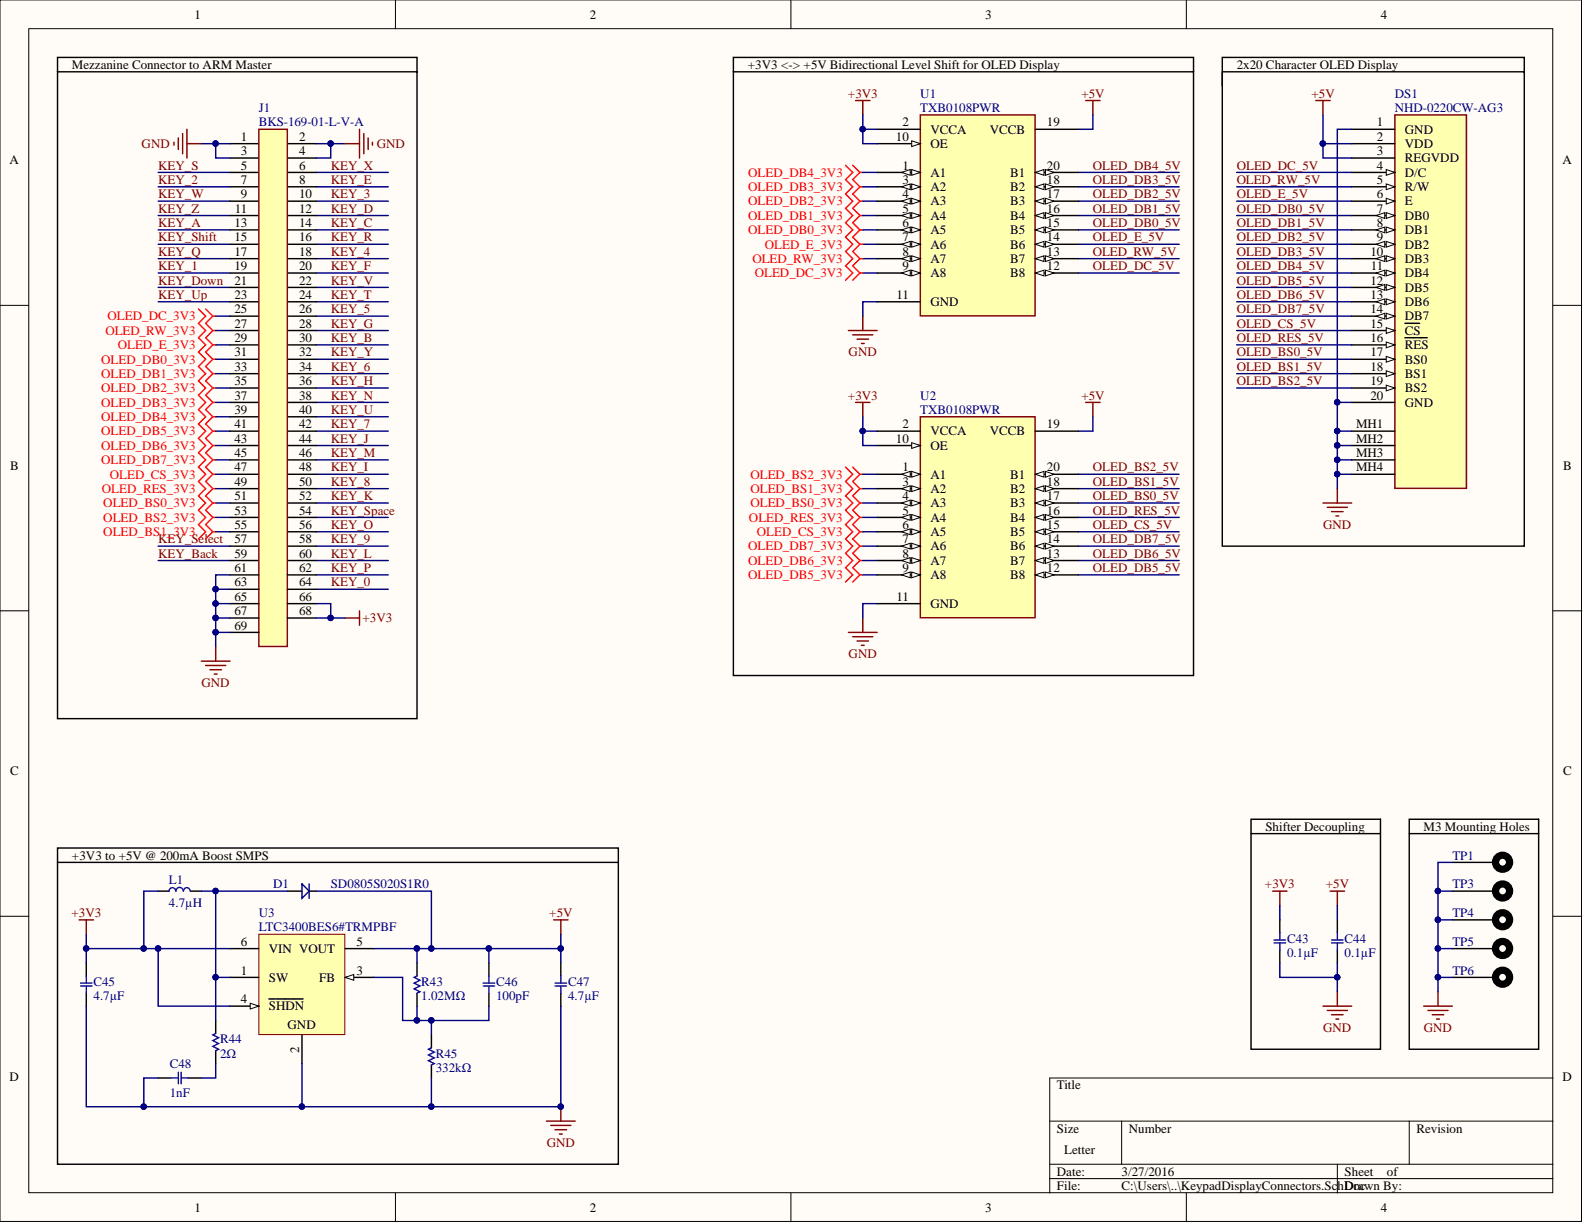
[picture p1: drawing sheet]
<svg xmlns="http://www.w3.org/2000/svg" width="279mm" height="216mm" viewBox="0 0 279 216" stroke-linecap="round" stroke-linejoin="round" font-family="sans-serif">
<defs><g id="words">
<g font-size="2.3">
<text x="34.3" y="3.3">1</text>
<text x="104" y="3.3">2</text>
<text x="173.8" y="3.3">3</text>
<text x="243.5" y="3.3">4</text>
<text x="12.7" y="12.2">Mezzanine Connector to ARM Master</text>
<text x="131.9" y="12.2">+3V3 &lt;-&gt; +5V Bidirectional Level Shift for OLED Display</text>
<text x="218.1" y="12.2">2x20 Character OLED Display</text>
<text x="159.2" y="22.3">2</text>
<text x="164.1" y="23.6">VCCA</text>
<text x="174.6" y="23.6">VCCB</text>
<text x="184.7" y="22.3">19</text>
<text x="242.9" y="22.3">1</text>
<text x="247.8" y="23.6">GND</text>
<text x="1.7" y="29">A</text>
<text x="42.5" y="24.8">1</text>
<text x="42.5" y="27.4">3</text>
<text x="42.5" y="29.9">5</text>
<text x="52.8" y="24.8">2</text>
<text x="52.8" y="27.4">4</text>
<text x="52.8" y="29.9">6</text>
<text x="158" y="24.8">10</text>
<text x="159.2" y="29.9">1</text>
<text x="164.1" y="26.1">OE</text>
<text x="184.7" y="29.9">20</text>
<text x="242.9" y="24.8">2</text>
<text x="242.9" y="27.4">3</text>
<text x="242.9" y="29.9">4</text>
<text x="247.8" y="26.1">VDD</text>
<text x="247.8" y="28.6">REGVDD</text>
<text x="275.6" y="29">A</text>
<text x="42.5" y="32.4">7</text>
<text x="42.5" y="35">9</text>
<text x="52.8" y="32.4">8</text>
<text x="52.8" y="35">10</text>
<text x="159.2" y="32.4">3</text>
<text x="159.2" y="35">4</text>
<text x="164.1" y="31.2">A1</text>
<text x="164.1" y="33.7">A2</text>
<text x="178.2" y="33.7">B2</text>
<text x="178.2" y="31.2">B1</text>
<text x="184.7" y="35">17</text>
<text x="184.7" y="32.4">18</text>
<text x="242.9" y="32.4">5</text>
<text x="242.9" y="35">6</text>
<text x="247.8" y="31.2">D/C</text>
<text x="247.8" y="33.7">R/W</text>
<text x="41.3" y="40">13</text>
<text x="41.4" y="37.5">11</text>
<text x="52.8" y="37.5">12</text>
<text x="52.8" y="40">14</text>
<text x="159.2" y="37.5">5</text>
<text x="159.2" y="40">6</text>
<text x="164.1" y="36.2">A3</text>
<text x="164.1" y="38.8">A4</text>
<text x="164.1" y="41.3">A5</text>
<text x="178.2" y="41.3">B5</text>
<text x="178.2" y="38.8">B4</text>
<text x="178.2" y="36.2">B3</text>
<text x="184.7" y="40">15</text>
<text x="184.7" y="37.5">16</text>
<text x="242.9" y="37.5">7</text>
<text x="242.9" y="40">8</text>
<text x="247.8" y="36.2">E</text>
<text x="247.8" y="38.8">DB0</text>
<text x="247.8" y="41.3">DB1</text>
<text x="41.3" y="42.6">15</text>
<text x="41.3" y="45.1">17</text>
<text x="41.3" y="47.7">19</text>
<text x="52.8" y="42.6">16</text>
<text x="52.8" y="45.1">18</text>
<text x="52.8" y="47.7">20</text>
<text x="159.2" y="42.6">7</text>
<text x="159.2" y="45.1">8</text>
<text x="159.2" y="47.7">9</text>
<text x="164.1" y="43.9">A6</text>
<text x="164.1" y="46.4">A7</text>
<text x="178.2" y="46.4">B7</text>
<text x="178.2" y="43.9">B6</text>
<text x="184.7" y="47.7">12</text>
<text x="184.7" y="45.1">13</text>
<text x="184.7" y="42.6">14</text>
<text x="241.7" y="45.1">10</text>
<text x="241.8" y="47.7">11</text>
<text x="242.9" y="42.6">9</text>
<text x="247.8" y="43.9">DB2</text>
<text x="247.8" y="46.4">DB3</text>
<text x="41.3" y="50.2">21</text>
<text x="41.3" y="52.7">23</text>
<text x="52.8" y="50.2">22</text>
<text x="52.8" y="52.7">24</text>
<text x="158.1" y="52.7">11</text>
<text x="164.1" y="48.9">A8</text>
<text x="164.1" y="54">GND</text>
<text x="178.2" y="48.9">B8</text>
<text x="241.7" y="50.2">12</text>
<text x="241.7" y="52.7">13</text>
<text x="247.8" y="48.9">DB4</text>
<text x="247.8" y="51.5">DB5</text>
<text x="247.8" y="54">DB6</text>
<text x="41.3" y="55.3">25</text>
<text x="41.3" y="57.8">27</text>
<text x="52.8" y="55.3">26</text>
<text x="52.8" y="57.8">28</text>
<text x="241.7" y="55.3">14</text>
<text x="241.7" y="57.8">15</text>
<text x="247.8" y="56.5">DB7</text>
<text x="247.8" y="59.1">CS</text>
<text x="41.3" y="60.3">29</text>
<text x="41.3" y="62.9">31</text>
<text x="41.3" y="65.4">33</text>
<text x="52.8" y="60.3">30</text>
<text x="52.8" y="62.9">32</text>
<text x="52.8" y="65.4">34</text>
<text x="241.7" y="60.3">16</text>
<text x="241.7" y="62.9">17</text>
<text x="241.7" y="65.4">18</text>
<text x="247.8" y="61.6">RES</text>
<text x="247.8" y="64.1">BS0</text>
<text x="41.3" y="67.9">35</text>
<text x="41.3" y="70.5">37</text>
<text x="52.8" y="67.9">36</text>
<text x="52.8" y="70.5">38</text>
<text x="241.7" y="67.9">19</text>
<text x="241.7" y="70.5">20</text>
<text x="247.8" y="66.7">BS1</text>
<text x="247.8" y="69.2">BS2</text>
<text x="247.8" y="71.7">GND</text>
<text x="41.3" y="73">39</text>
<text x="41.3" y="75.5">41</text>
<text x="52.8" y="73">40</text>
<text x="52.8" y="75.5">42</text>
<text x="159.2" y="75.5">2</text>
<text x="164.1" y="76.8">VCCA</text>
<text x="174.6" y="76.8">VCCB</text>
<text x="184.7" y="75.5">19</text>
<text x="239.2" y="75.5">MH1</text>
<text x="1.8" y="82.9">B</text>
<text x="41.3" y="78.1">43</text>
<text x="41.3" y="80.6">45</text>
<text x="41.3" y="83.2">47</text>
<text x="52.8" y="78.1">44</text>
<text x="52.8" y="80.6">46</text>
<text x="52.8" y="83.2">48</text>
<text x="158" y="78.1">10</text>
<text x="159.2" y="83.2">1</text>
<text x="164.1" y="79.3">OE</text>
<text x="184.7" y="83.2">20</text>
<text x="239.2" y="78.1">MH2</text>
<text x="239.2" y="80.6">MH3</text>
<text x="239.2" y="83.2">MH4</text>
<text x="275.7" y="82.9">B</text>
<text x="41.3" y="85.7">49</text>
<text x="41.3" y="88.2">51</text>
<text x="52.8" y="85.7">50</text>
<text x="52.8" y="88.2">52</text>
<text x="159.2" y="85.7">3</text>
<text x="159.2" y="88.2">4</text>
<text x="164.1" y="84.4">A1</text>
<text x="164.1" y="87">A2</text>
<text x="164.1" y="89.5">A3</text>
<text x="178.2" y="89.5">B3</text>
<text x="178.2" y="87">B2</text>
<text x="178.2" y="84.4">B1</text>
<text x="184.7" y="88.2">17</text>
<text x="184.7" y="85.7">18</text>
<text x="41.3" y="90.8">53</text>
<text x="41.3" y="93.3">55</text>
<text x="41.3" y="95.8">57</text>
<text x="52.8" y="90.8">54</text>
<text x="52.8" y="93.3">56</text>
<text x="52.8" y="95.8">58</text>
<text x="159.2" y="90.8">5</text>
<text x="159.2" y="93.3">6</text>
<text x="159.2" y="95.8">7</text>
<text x="164.1" y="92">A4</text>
<text x="164.1" y="94.6">A5</text>
<text x="178.2" y="94.6">B5</text>
<text x="178.2" y="92">B4</text>
<text x="184.7" y="95.8">14</text>
<text x="184.7" y="93.3">15</text>
<text x="184.7" y="90.8">16</text>
<text x="41.3" y="98.4">59</text>
<text x="41.3" y="100.9">61</text>
<text x="52.8" y="98.4">60</text>
<text x="52.8" y="100.9">62</text>
<text x="159.2" y="98.4">8</text>
<text x="159.2" y="100.9">9</text>
<text x="164.1" y="97.1">A6</text>
<text x="164.1" y="99.6">A7</text>
<text x="178.2" y="99.6">B7</text>
<text x="178.2" y="97.1">B6</text>
<text x="184.7" y="100.9">12</text>
<text x="184.7" y="98.4">13</text>
<text x="41.3" y="103.4">63</text>
<text x="41.3" y="106">65</text>
<text x="52.8" y="103.4">64</text>
<text x="52.8" y="106">66</text>
<text x="158.1" y="106">11</text>
<text x="164.1" y="102.2">A8</text>
<text x="164.1" y="107.2">GND</text>
<text x="178.2" y="102.2">B8</text>
<text x="41.3" y="111">69</text>
<text x="41.3" y="108.5">67</text>
<text x="52.8" y="108.5">68</text>
<text x="1.8" y="136.7">C</text>
<text x="275.7" y="136.7">C</text>
<text x="223.2" y="146.5">Shifter Decoupling</text>
<text x="251.1" y="146.5">M3 Mounting Holes</text>
<text x="12.7" y="151.6">+3V3 to +5V @ 200mA Boost SMPS</text>
<text x="42.5" y="166.8">6</text>
<text x="62.9" y="166.8">5</text>
<text x="42.5" y="171.9">1</text>
<text x="47.4" y="173.2">SW</text>
<text x="47.4" y="168.1">VIN VOUT</text>
<text x="56.3" y="173.2">FB</text>
<text x="62.9" y="171.9">3</text>
<text x="42.5" y="177">4</text>
<text x="47.4" y="178.2">SHDN</text>
<text x="50.7" y="181.5">GND</text>
<text x="52.8" y="185.7" transform="rotate(-90 52.8 185.7)">2</text>
<text x="1.7" y="190.6">D</text>
<text x="275.6" y="190.6">D</text>
<text x="186.4" y="192.2">Title</text>
<text x="186.4" y="199.8">Size</text>
<text x="187.7" y="203.6">Letter</text>
<text x="199.1" y="199.8">Number</text>
<text x="249.8" y="199.8">Revision</text>
<text x="186.4" y="207.4">Date:</text>
<text x="186.4" y="209.9">File:</text>
<text x="197.8" y="207.4">3/27/2016</text>
<text x="197.8" y="209.9">C:\Users\..\KeypadDisplayConnectors.SchDoc</text>
<text x="237.2" y="207.4">Sheet</text>
<text x="238.8" y="209.9">rawn By:</text>
<text x="244.6" y="207.4">of</text>
<text x="34.3" y="213.7">1</text>
<text x="104" y="213.7">2</text>
<text x="173.8" y="213.7">3</text>
<text x="243.5" y="213.7">4</text>
</g>
<g font-size="2.3" fill="#800000">
<text x="149.6" y="17.2">+3V3</text>
<text x="190.7" y="17.2">+5V</text>
<text x="231.3" y="17.2">+5V</text>
<text x="25" y="26.1">GND</text>
<text x="27.9" y="29.9">KEY_S</text>
<text x="58.3" y="29.9">KEY_X</text>
<text x="66.5" y="26.1">GND</text>
<text x="192.8" y="29.9">OLED_DB4_5V</text>
<text x="218.1" y="29.9">OLED_DC_5V</text>
<text x="27.9" y="35">KEY_W</text>
<text x="27.9" y="32.4">KEY_2</text>
<text x="58.3" y="32.4">KEY_E</text>
<text x="58.3" y="35">KEY_3</text>
<text x="192.8" y="35">OLED_DB2_5V</text>
<text x="192.8" y="32.4">OLED_DB3_5V</text>
<text x="218.1" y="32.4">OLED_RW_5V</text>
<text x="218.1" y="35">OLED_E_5V</text>
<text x="27.9" y="40">KEY_A</text>
<text x="27.9" y="37.5">KEY_Z</text>
<text x="58.3" y="37.5">KEY_D</text>
<text x="58.3" y="40">KEY_C</text>
<text x="192.8" y="40">OLED_DB0_5V</text>
<text x="192.8" y="37.5">OLED_DB1_5V</text>
<text x="218.1" y="37.5">OLED_DB0_5V</text>
<text x="218.1" y="40">OLED_DB1_5V</text>
<text x="27.9" y="45.1">KEY_Q</text>
<text x="27.9" y="47.7">KEY_1</text>
<text x="27.9" y="42.6">KEY_Shift</text>
<text x="58.3" y="42.6">KEY_R</text>
<text x="58.3" y="47.7">KEY_F</text>
<text x="58.3" y="45.1">KEY_4</text>
<text x="192.8" y="47.7">OLED_DC_5V</text>
<text x="192.8" y="45.1">OLED_RW_5V</text>
<text x="192.8" y="42.6">OLED_E_5V</text>
<text x="218.1" y="42.6">OLED_DB2_5V</text>
<text x="218.1" y="45.1">OLED_DB3_5V</text>
<text x="218.1" y="47.7">OLED_DB4_5V</text>
<text x="27.9" y="52.7">KEY_Up</text>
<text x="27.9" y="50.2">KEY_Down</text>
<text x="58.3" y="52.7">KEY_T</text>
<text x="58.3" y="50.2">KEY_V</text>
<text x="218.1" y="50.2">OLED_DB5_5V</text>
<text x="218.1" y="52.7">OLED_DB6_5V</text>
<text x="58.3" y="57.8">KEY_G</text>
<text x="58.3" y="55.3">KEY_5</text>
<text x="218.1" y="55.3">OLED_DB7_5V</text>
<text x="218.1" y="57.8">OLED_CS_5V</text>
<text x="58.3" y="62.9">KEY_Y</text>
<text x="58.3" y="60.3">KEY_B</text>
<text x="58.3" y="65.4">KEY_6</text>
<text x="149.7" y="62.9">GND</text>
<text x="218.1" y="60.3">OLED_RES_5V</text>
<text x="218.1" y="62.9">OLED_BS0_5V</text>
<text x="218.1" y="65.4">OLED_BS1_5V</text>
<text x="58.3" y="67.9">KEY_H</text>
<text x="58.3" y="70.5">KEY_N</text>
<text x="149.6" y="70.5">+3V3</text>
<text x="190.7" y="70.5">+5V</text>
<text x="218.1" y="67.9">OLED_BS2_5V</text>
<text x="58.3" y="73">KEY_U</text>
<text x="58.3" y="75.5">KEY_7</text>
<text x="58.3" y="83.2">KEY_I</text>
<text x="58.3" y="78.1">KEY_J</text>
<text x="58.3" y="80.6">KEY_M</text>
<text x="192.8" y="83.2">OLED_BS2_5V</text>
<text x="58.3" y="88.2">KEY_K</text>
<text x="58.3" y="85.7">KEY_8</text>
<text x="192.8" y="88.2">OLED_BS0_5V</text>
<text x="192.8" y="85.7">OLED_BS1_5V</text>
<text x="27.9" y="95.8">KEY_Select</text>
<text x="58.3" y="93.3">KEY_O</text>
<text x="58.3" y="95.8">KEY_9</text>
<text x="58.3" y="90.8">KEY_Space</text>
<text x="192.8" y="95.8">OLED_DB7_5V</text>
<text x="192.8" y="93.3">OLED_CS_5V</text>
<text x="192.8" y="90.8">OLED_RES_5V</text>
<text x="233.4" y="93.3">GND</text>
<text x="27.9" y="98.4">KEY_Back</text>
<text x="58.3" y="100.9">KEY_P</text>
<text x="58.3" y="98.4">KEY_L</text>
<text x="192.8" y="100.9">OLED_DB5_5V</text>
<text x="192.8" y="98.4">OLED_DB6_5V</text>
<text x="58.3" y="103.4">KEY_0</text>
<text x="63.9" y="109.8">+3V3</text>
<text x="149.7" y="116.1">GND</text>
<text x="35.6" y="121.2">GND</text>
<text x="12.6" y="161.7">+3V3</text>
<text x="96.9" y="161.7">+5V</text>
<text x="223.1" y="156.7">+3V3</text>
<text x="233.9" y="156.7">+5V</text>
<text x="233.4" y="182">GND</text>
<text x="251.2" y="182">GND</text>
<text x="96.4" y="202.3">GND</text>
</g>
<g font-size="2.3" fill="#000080">
<text x="162.3" y="17.2">U1</text>
<text x="246" y="17.2">DS1</text>
<text x="45.7" y="19.8">J1</text>
<text x="45.7" y="22.3">BKS-169-01-L-V-A</text>
<text x="162.3" y="19.8">TXB0108PWR</text>
<text x="246" y="19.8">NHD-0220CW-AG3</text>
<text x="162.3" y="70.5">U2</text>
<text x="162.3" y="73">TXB0108PWR</text>
<text x="29.8" y="155.9">L1</text>
<text x="256.2" y="151.6">TP1</text>
<text x="29.8" y="160">4.7µH</text>
<text x="45.7" y="161.7">U3</text>
<text x="48.2" y="156.7">D1</text>
<text x="58.3" y="156.7">SD0805S020S1R0</text>
<text x="256.2" y="156.7">TP3</text>
<text x="256.2" y="161.7">TP4</text>
<text x="45.7" y="164.3">LTC3400BES6#TRMPBF</text>
<text x="227" y="166.3">C43</text>
<text x="237.2" y="166.3">C44</text>
<text x="256.2" y="166.8">TP5</text>
<text x="16.5" y="173.9">C45</text>
<text x="74.3" y="173.9">R43</text>
<text x="87.5" y="173.9">C46</text>
<text x="100.2" y="173.9">C47</text>
<text x="227" y="168.8">0.1µF</text>
<text x="237.2" y="168.8">0.1µF</text>
<text x="256.2" y="171.9">TP6</text>
<text x="16.5" y="176.5">4.7µF</text>
<text x="74.3" y="176.5">1.02MΩ</text>
<text x="87.5" y="176.5">100pF</text>
<text x="100.2" y="176.5">4.7µF</text>
<text x="38.8" y="184.1">R44</text>
<text x="29.9" y="188.4">C48</text>
<text x="38.8" y="186.6">2Ω</text>
<text x="76.9" y="189.1">332kΩ</text>
<text x="76.9" y="186.6">R45</text>
<text x="29.9" y="193.4">1nF</text>
</g>
<g font-size="2.3" fill="#f00">
<text x="132" y="33.7">OLED_DB3_3V3</text>
<text x="132" y="31.2">OLED_DB4_3V3</text>
<text x="132" y="41.3">OLED_DB0_3V3</text>
<text x="132" y="38.8">OLED_DB1_3V3</text>
<text x="132" y="36.2">OLED_DB2_3V3</text>
<text x="132.7" y="46.4">OLED_RW_3V3</text>
<text x="134.9" y="43.9">OLED_E_3V3</text>
<text x="133.1" y="48.9">OLED_DC_3V3</text>
<text x="18.6" y="59.1">OLED_RW_3V3</text>
<text x="19" y="56.5">OLED_DC_3V3</text>
<text x="17.8" y="64.1">OLED_DB0_3V3</text>
<text x="20.8" y="61.6">OLED_E_3V3</text>
<text x="17.8" y="66.7">OLED_DB1_3V3</text>
<text x="17.8" y="69.2">OLED_DB2_3V3</text>
<text x="17.8" y="71.7">OLED_DB3_3V3</text>
<text x="17.8" y="74.3">OLED_DB4_3V3</text>
<text x="17.8" y="76.8">OLED_DB5_3V3</text>
<text x="17.8" y="79.3">OLED_DB6_3V3</text>
<text x="17.8" y="81.9">OLED_DB7_3V3</text>
<text x="18" y="87">OLED_RES_3V3</text>
<text x="18.2" y="89.5">OLED_BS0_3V3</text>
<text x="19.4" y="84.4">OLED_CS_3V3</text>
<text x="132.4" y="89.5">OLED_BS0_3V3</text>
<text x="132.4" y="87">OLED_BS1_3V3</text>
<text x="132.4" y="84.4">OLED_BS2_3V3</text>
<text x="18.2" y="94.6">OLED_BS1_3V3</text>
<text x="18.2" y="92">OLED_BS2_3V3</text>
<text x="132.1" y="92">OLED_RES_3V3</text>
<text x="133.5" y="94.6">OLED_CS_3V3</text>
<text x="132" y="99.6">OLED_DB6_3V3</text>
<text x="132" y="97.1">OLED_DB7_3V3</text>
<text x="132" y="102.2">OLED_DB5_3V3</text>
</g>
</g></defs>
<g fill="#fffcf8" stroke="#000" stroke-width=".18">
<path d="M0 0h279v215.5h-279z"/>
<path d="M5.1 5.1h268.8v205.3h-268.8z"/>
</g>
<g fill="none" stroke="#000" stroke-width=".18">
<path d="M69.8 0v5.1M139.5 0v5.1M209.3 0v5.1M0 53.9h5.1M273.9 53.9h5.1M0 107.7h5.1M273.9 107.7h5.1M0 161.6h5.1M273.9 161.6h5.1M185.2 197.8h88.7M197.8 197.8v7.6M248.6 197.8v7.6"/>
<path d="M273.9 190.1h-88.7v20.3M69.8 210.4v5.1M139.5 210.4v5.1M185.2 205.4h88.7M185.2 207.9h88.7M209.3 210.4v5.1M235.9 205.4v5"/>
</g>
<path d="M246 20.3h12.7v65.8h-12.7z" fill="#ffffb0" stroke="#800000" stroke-width=".25"/>
<path d="M238.4 22.8h7.6M238.4 25.3h7.6M238.4 27.9h7.6M238.4 30.4h7.6" fill="none" stroke="#000" stroke-width=".25"/>
<path d="M244.5 29.9l1.5 .5-1.5 .5z" fill="#fffcf8"/>
<path d="M244.5 29.9l1.5 .5-1.5 .5z" fill="none" stroke="#000" stroke-width=".18"/>
<path d="M238.4 32.9h7.6" fill="none" stroke="#000" stroke-width=".25"/>
<path d="M244.5 32.4l1.5 .5-1.5 .6z" fill="#fffcf8"/>
<path d="M244.5 32.4l1.5 .5-1.5 .6z" fill="none" stroke="#000" stroke-width=".18"/>
<path d="M238.4 35.5h7.6" fill="none" stroke="#000" stroke-width=".25"/>
<path d="M244.5 35l1.5 .5-1.5 .5z" fill="#fffcf8"/>
<path d="M244.5 35l1.5 .5-1.5 .5z" fill="none" stroke="#000" stroke-width=".18"/>
<path d="M238.4 38h7.6" fill="none" stroke="#000" stroke-width=".25"/>
<path d="M244.5 37.5l1.5 .5-1.5 .5z" fill="#fffcf8"/>
<path d="M244.5 37.5l1.5 .5-1.5 .5z" fill="none" stroke="#000" stroke-width=".18"/>
<path d="M242.7 38l1.6-.5v1z" fill="#fffcf8"/>
<path d="M242.7 38l1.6-.5v1z" fill="none" stroke="#000" stroke-width=".18"/>
<path d="M238.4 40.6h7.6" fill="none" stroke="#000" stroke-width=".25"/>
<path d="M244.5 40l1.5 .6-1.5 .5z" fill="#fffcf8"/>
<path d="M244.5 40l1.5 .6-1.5 .5z" fill="none" stroke="#000" stroke-width=".18"/>
<path d="M242.7 40.6l1.6-.6v1.1z" fill="#fffcf8"/>
<path d="M242.7 40.6l1.6-.6v1.1z" fill="none" stroke="#000" stroke-width=".18"/>
<path d="M238.4 43.1h7.6" fill="none" stroke="#000" stroke-width=".25"/>
<path d="M244.5 42.6l1.5 .5-1.5 .5z" fill="#fffcf8"/>
<path d="M244.5 42.6l1.5 .5-1.5 .5z" fill="none" stroke="#000" stroke-width=".18"/>
<path d="M242.7 43.1l1.6-.5v1z" fill="#fffcf8"/>
<path d="M242.7 43.1l1.6-.5v1z" fill="none" stroke="#000" stroke-width=".18"/>
<path d="M238.4 45.6h7.6" fill="none" stroke="#000" stroke-width=".25"/>
<path d="M244.5 45.1l1.5 .5-1.5 .5z" fill="#fffcf8"/>
<path d="M244.5 45.1l1.5 .5-1.5 .5z" fill="none" stroke="#000" stroke-width=".18"/>
<path d="M242.7 45.6l1.6-.5v1z" fill="#fffcf8"/>
<path d="M242.7 45.6l1.6-.5v1z" fill="none" stroke="#000" stroke-width=".18"/>
<path d="M238.4 48.2h7.6" fill="none" stroke="#000" stroke-width=".25"/>
<path d="M244.5 47.7l1.5 .5-1.5 .5z" fill="#fffcf8"/>
<path d="M244.5 47.7l1.5 .5-1.5 .5z" fill="none" stroke="#000" stroke-width=".18"/>
<path d="M242.7 48.2l1.6-.5v1z" fill="#fffcf8"/>
<path d="M242.7 48.2l1.6-.5v1z" fill="none" stroke="#000" stroke-width=".18"/>
<path d="M238.4 50.7h7.6" fill="none" stroke="#000" stroke-width=".25"/>
<path d="M244.5 50.2l1.5 .5-1.5 .5z" fill="#fffcf8"/>
<path d="M244.5 50.2l1.5 .5-1.5 .5z" fill="none" stroke="#000" stroke-width=".18"/>
<path d="M242.7 50.7l1.6-.5v1z" fill="#fffcf8"/>
<path d="M242.7 50.7l1.6-.5v1z" fill="none" stroke="#000" stroke-width=".18"/>
<path d="M238.4 53.2h7.6" fill="none" stroke="#000" stroke-width=".25"/>
<path d="M244.5 52.7l1.5 .5-1.5 .5z" fill="#fffcf8"/>
<path d="M244.5 52.7l1.5 .5-1.5 .5z" fill="none" stroke="#000" stroke-width=".18"/>
<path d="M242.7 53.2l1.6-.5v1z" fill="#fffcf8"/>
<path d="M242.7 53.2l1.6-.5v1z" fill="none" stroke="#000" stroke-width=".18"/>
<path d="M238.4 55.8h7.6" fill="none" stroke="#000" stroke-width=".25"/>
<path d="M244.5 55.3l1.5 .5-1.5 .5z" fill="#fffcf8"/>
<path d="M244.5 55.3l1.5 .5-1.5 .5z" fill="none" stroke="#000" stroke-width=".18"/>
<path d="M242.7 55.8l1.6-.5v1z" fill="#fffcf8"/>
<path d="M242.7 55.8l1.6-.5v1z" fill="none" stroke="#000" stroke-width=".18"/>
<path d="M238.4 58.3h7.6" fill="none" stroke="#000" stroke-width=".25"/>
<path d="M244.5 57.8l1.5 .5-1.5 .5z" fill="#fffcf8"/>
<path d="M244.5 57.8l1.5 .5-1.5 .5z" fill="none" stroke="#000" stroke-width=".18"/>
<path d="M247.8 57h1.4M249.3 57h1.1M238.4 60.8h7.6" fill="none" stroke="#000" stroke-width=".25"/>
<path d="M244.5 60.3l1.5 .5-1.5 .5z" fill="#fffcf8"/>
<path d="M244.5 60.3l1.5 .5-1.5 .5z" fill="none" stroke="#000" stroke-width=".18"/>
<path d="M247.8 59.6h3.9M238.4 63.4h7.6" fill="none" stroke="#000" stroke-width=".25"/>
<path d="M244.5 62.9l1.5 .5-1.5 .5z" fill="#fffcf8"/>
<path d="M244.5 62.9l1.5 .5-1.5 .5z" fill="none" stroke="#000" stroke-width=".18"/>
<path d="M238.4 65.9h7.6" fill="none" stroke="#000" stroke-width=".25"/>
<path d="M244.5 65.4l1.5 .5-1.5 .5z" fill="#fffcf8"/>
<path d="M244.5 65.4l1.5 .5-1.5 .5z" fill="none" stroke="#000" stroke-width=".18"/>
<path d="M238.4 68.4h7.6" fill="none" stroke="#000" stroke-width=".25"/>
<path d="M244.5 67.9l1.5 .5-1.5 .6z" fill="#fffcf8"/>
<path d="M244.5 67.9l1.5 .5-1.5 .6z" fill="none" stroke="#000" stroke-width=".18"/>
<path d="M238.4 71h7.6M238.4 76.1h7.6M238.4 78.6h7.6M238.4 81.1h7.6M238.4 83.7h7.6M225.7 162.3v2.2M225.7 167.6v2.3M235.9 162.3v2.2M235.9 167.6v2.3" fill="none" stroke="#000" stroke-width=".25"/>
<g fill="none" stroke="#800000" stroke-width=".25">
<path d="M150.9 17.7h2.6M152.2 17.7v2.6M191.5 17.7h2.5M192.8 17.7v2.6M232.1 17.7h2.5M233.4 17.7v2.6M149.7 58.3h5M150.4 59.1h3.6M151.2 59.8h2M152.2 55.8v2.5M150.9 71h2.6M151.9 60.6h.5"/>
<path d="M152.2 71v2.5M191.5 71h2.5M192.8 71v2.5M233.4 88.7h5M234.1 89.5h3.6M234.9 90.2h2M235.6 91h.5M235.9 86.2v2.5M60.9 109h2.5M63.4 107.7v2.6M149.7 111.5h5M150.4 112.3h3.6"/>
<path d="M151.2 113.1h2M151.9 113.8h.5M152.2 109v2.5M224.5 157.2h2.5M225.7 157.2v2.5M234.6 157.2h2.6M235.9 157.2v2.5M233.4 177.5h5M234.1 178.2h3.6M234.9 179h2M235.6 179.8h.5M235.9 174.9v2.6"/>
</g>
<g fill="none" stroke="#000080" stroke-width=".25">
<path d="M27.9 30.4h12.7M27.9 32.9h12.7M27.9 35.5h12.7M27.9 38h12.7M55.8 30.4h12.7M55.8 32.9h12.7M55.8 35.5h12.7M55.8 38h12.7M152.2 30.4h2.5M152.2 32.9h2.5M152.2 35.5h2.5M152.2 38h2.5"/>
<path d="M190.2 30.4h17.8M190.2 32.9h17.8M190.2 35.5h17.8M190.2 38h17.8M192.8 20.3v2.5h-2.6M218.1 30.4h20.3M218.1 32.9h20.3M218.1 35.5h20.3M218.1 38h20.3M233.4 20.3v7.6h5M233.4 25.3h5M238.4 22.8h-2.5v48.2"/>
<path d="M27.9 40.6h12.7M27.9 43.1h12.7M27.9 45.6h12.7M27.9 48.2h12.7M27.9 50.7h12.7M27.9 53.2h12.7M55.8 40.6h12.7M55.8 43.1h12.7M55.8 45.6h12.7M55.8 48.2h12.7M55.8 50.7h12.7M55.8 53.2h12.7"/>
<path d="M55.8 55.8h12.7M55.8 58.3h12.7M152.2 40.6h2.5M152.2 43.1h2.5M152.2 45.6h2.5M152.2 48.2h2.5M154.7 53.2h-2.5v2.6M190.2 40.6h17.8M190.2 43.1h17.8M190.2 45.6h17.8M190.2 48.2h17.8M218.1 40.6h20.3"/>
<path d="M218.1 43.1h20.3M218.1 45.6h20.3M218.1 48.2h20.3M218.1 50.7h20.3M218.1 53.2h20.3M218.1 55.8h20.3M218.1 58.3h20.3M55.8 78.6h12.7M55.8 60.8h12.7M55.8 63.4h12.7M55.8 65.9h12.7M55.8 68.4h12.7"/>
<path d="M55.8 71h12.7M55.8 73.5h12.7M55.8 76.1h12.7M152.2 73.5v2.6h2.5M192.8 73.5v2.6h-2.6M218.1 60.8h20.3M218.1 63.4h20.3M218.1 65.9h20.3M218.1 68.4h20.3M235.9 78.6h2.5M238.4 76.1h-2.5v10.1M238.4 71h-2.5v5.1"/>
<path d="M27.9 96.3h12.7M27.9 98.9h12.7M55.8 81.1h12.7M55.8 83.7h12.7M55.8 86.2h12.7M55.8 88.7h12.7M55.8 91.3h12.7M55.8 93.8h12.7M55.8 96.3h12.7M55.8 98.9h12.7M152.2 83.7h2.5M152.2 86.2h2.5"/>
<path d="M152.2 88.7h2.5M152.2 91.3h2.5M152.2 93.8h2.5M152.2 96.3h2.5M152.2 98.9h2.5M190.2 83.7h17.8M190.2 86.2h17.8M190.2 88.7h17.8M190.2 91.3h17.8M190.2 93.8h17.8M190.2 96.3h17.8M190.2 98.9h17.8"/>
<path d="M235.9 81.1h2.5M235.9 83.7h2.5M55.8 101.4h12.7M55.8 103.9h12.7M152.2 101.4h2.5M154.7 106.5h-2.5v2.5M190.2 101.4h17.8"/>
</g>
<g fill="#000080" stroke="#000080" stroke-width=".18">
<circle cx="235.9" cy="78.6" r=".48"/>
<circle cx="235.9" cy="81.1" r=".48"/>
<circle cx="235.9" cy="83.6" r=".48"/>
<circle cx="235.9" cy="76" r=".48"/>
<circle cx="235.9" cy="71" r=".48"/>
<circle cx="233.3" cy="25.3" r=".48"/>
<circle cx="152.2" cy="76" r=".48"/>
</g>
<g fill="none" stroke="#f00" stroke-width=".25">
<path d="M149.1 29.1l1.3 1.3-1.3 1.3 1.3 1.2-1.3 1.3 1.3 1.3-1.3 1.3 1.3 1.2-1.3 1.3 1.3 1.3-1.3 1.2 1.3 1.3-1.3 1.3 1.3 1.2-1.3 1.3 1.3 1.3-1.3 1.2M150.4 29.1l1.3 1.3M151.7 38l-1.3 1.3 1.3 1.3M151.7 35.5l-1.3 1.3 1.3 1.2M151.7 38h.5M151.7 32.9l-1.3 1.3 1.3 1.3M151.7 35.5h.5M151.7 30.4l-1.3 1.3 1.3 1.2M151.7 32.9h.5M151.7 30.4h.5M151.7 40.6l-1.3 1.2 1.3 1.3M151.7 40.6h.5"/>
<path d="M151.7 48.2l-1.3 1.2M151.7 45.6l-1.3 1.3 1.3 1.3M151.7 48.2h.5M151.7 43.1l-1.3 1.3 1.3 1.2M151.7 45.6h.5M151.7 43.1h.5M149.1 82.4l1.3 1.3-1.3 1.2 1.3 1.3-1.3 1.3 1.3 1.2-1.3 1.3 1.3 1.3-1.3 1.2 1.3 1.3-1.3 1.3 1.3 1.2-1.3 1.3 1.3 1.3-1.3 1.2 1.3 1.3-1.3 1.3M150.4 82.4l1.3 1.3M151.7 98.9l-1.3 1.2 1.3 1.3M151.7 96.3l-1.3 1.3 1.3 1.3M151.7 98.9h.5M151.7 93.8l-1.3 1.3 1.3 1.2"/>
<path d="M151.7 96.3h.5M151.7 91.3l-1.3 1.2 1.3 1.3M151.7 93.8h.5M151.7 88.7l-1.3 1.3 1.3 1.3M151.7 91.3h.5M151.7 86.2l-1.3 1.3 1.3 1.2M151.7 88.7h.5M151.7 83.7l-1.3 1.2 1.3 1.3M151.7 86.2h.5M151.7 83.7h.5M151.7 101.4l-1.3 1.3M151.7 101.4h.5"/>
</g>
<path d="M224.7 165.8h2.1M224.7 166.3h2.1M225.7 164.5v1.3M225.7 166.3v1.3M234.9 165.8h2M234.9 166.3h2M235.9 164.5v1.3M235.9 166.3v1.3" fill="none" stroke="#00f" stroke-width=".25"/>
<path d="M162.3 20.3h20.3v35.4h-20.3z" fill="#ffffb0" stroke="#800000" stroke-width=".25"/>
<path d="M154.7 30.4h7.6" fill="none" stroke="#000" stroke-width=".25"/>
<path d="M160.8 29.9l1.5 .5-1.5 .5z" fill="#fffcf8"/>
<path d="M160.8 29.9l1.5 .5-1.5 .5z" fill="none" stroke="#000" stroke-width=".18"/>
<path d="M159 30.4l1.6-.5v1z" fill="#fffcf8"/>
<path d="M159 30.4l1.6-.5v1z" fill="none" stroke="#000" stroke-width=".18"/>
<path d="M154.7 22.8h7.6M154.7 32.9h7.6" fill="none" stroke="#000" stroke-width=".25"/>
<path d="M160.8 32.4l1.5 .5-1.5 .6z" fill="#fffcf8"/>
<path d="M160.8 32.4l1.5 .5-1.5 .6z" fill="none" stroke="#000" stroke-width=".18"/>
<path d="M159 32.9l1.6-.5v1.1z" fill="#fffcf8"/>
<path d="M159 32.9l1.6-.5v1.1z" fill="none" stroke="#000" stroke-width=".18"/>
<path d="M154.7 35.5h7.6" fill="none" stroke="#000" stroke-width=".25"/>
<path d="M160.8 35l1.5 .5-1.5 .5z" fill="#fffcf8"/>
<path d="M160.8 35l1.5 .5-1.5 .5z" fill="none" stroke="#000" stroke-width=".18"/>
<path d="M159 35.5l1.6-.5v1z" fill="#fffcf8"/>
<path d="M159 35.5l1.6-.5v1z" fill="none" stroke="#000" stroke-width=".18"/>
<path d="M154.7 38h7.6" fill="none" stroke="#000" stroke-width=".25"/>
<path d="M160.8 37.5l1.5 .5-1.5 .5z" fill="#fffcf8"/>
<path d="M160.8 37.5l1.5 .5-1.5 .5z" fill="none" stroke="#000" stroke-width=".18"/>
<path d="M159 38l1.6-.5v1z" fill="#fffcf8"/>
<path d="M159 38l1.6-.5v1z" fill="none" stroke="#000" stroke-width=".18"/>
<path d="M154.7 40.6h7.6" fill="none" stroke="#000" stroke-width=".25"/>
<path d="M160.8 40l1.5 .6-1.5 .5z" fill="#fffcf8"/>
<path d="M160.8 40l1.5 .6-1.5 .5z" fill="none" stroke="#000" stroke-width=".18"/>
<path d="M159 40.6l1.6-.6v1.1z" fill="#fffcf8"/>
<path d="M159 40.6l1.6-.6v1.1z" fill="none" stroke="#000" stroke-width=".18"/>
<path d="M154.7 43.1h7.6" fill="none" stroke="#000" stroke-width=".25"/>
<path d="M160.8 42.6l1.5 .5-1.5 .5z" fill="#fffcf8"/>
<path d="M160.8 42.6l1.5 .5-1.5 .5z" fill="none" stroke="#000" stroke-width=".18"/>
<path d="M159 43.1l1.6-.5v1z" fill="#fffcf8"/>
<path d="M159 43.1l1.6-.5v1z" fill="none" stroke="#000" stroke-width=".18"/>
<path d="M154.7 45.6h7.6" fill="none" stroke="#000" stroke-width=".25"/>
<path d="M160.8 45.1l1.5 .5-1.5 .5z" fill="#fffcf8"/>
<path d="M160.8 45.1l1.5 .5-1.5 .5z" fill="none" stroke="#000" stroke-width=".18"/>
<path d="M159 45.6l1.6-.5v1z" fill="#fffcf8"/>
<path d="M159 45.6l1.6-.5v1z" fill="none" stroke="#000" stroke-width=".18"/>
<path d="M154.7 48.2h7.6" fill="none" stroke="#000" stroke-width=".25"/>
<path d="M160.8 47.7l1.5 .5-1.5 .5z" fill="#fffcf8"/>
<path d="M160.8 47.7l1.5 .5-1.5 .5z" fill="none" stroke="#000" stroke-width=".18"/>
<path d="M159 48.2l1.6-.5v1z" fill="#fffcf8"/>
<path d="M159 48.2l1.6-.5v1z" fill="none" stroke="#000" stroke-width=".18"/>
<path d="M154.7 25.3h7.6" fill="none" stroke="#000" stroke-width=".25"/>
<path d="M160.8 24.8l1.5 .5-1.5 .5z" fill="#fffcf8"/>
<path d="M160.8 24.8l1.5 .5-1.5 .5z" fill="none" stroke="#000" stroke-width=".18"/>
<path d="M154.7 53.2h7.6M182.6 48.2h7.6" fill="none" stroke="#000" stroke-width=".25"/>
<path d="M182.6 48.2l1.5-.5v1z" fill="#fffcf8"/>
<path d="M182.6 48.2l1.5-.5v1z" fill="none" stroke="#000" stroke-width=".18"/>
<path d="M184.4 47.7l1.5 .5-1.5 .5z" fill="#fffcf8"/>
<path d="M184.4 47.7l1.5 .5-1.5 .5z" fill="none" stroke="#000" stroke-width=".18"/>
<path d="M182.6 45.6h7.6" fill="none" stroke="#000" stroke-width=".25"/>
<path d="M182.6 45.6l1.5-.5v1z" fill="#fffcf8"/>
<path d="M182.6 45.6l1.5-.5v1z" fill="none" stroke="#000" stroke-width=".18"/>
<path d="M184.4 45.1l1.5 .5-1.5 .5z" fill="#fffcf8"/>
<path d="M184.4 45.1l1.5 .5-1.5 .5z" fill="none" stroke="#000" stroke-width=".18"/>
<path d="M182.6 43.1h7.6" fill="none" stroke="#000" stroke-width=".25"/>
<path d="M182.6 43.1l1.5-.5v1z" fill="#fffcf8"/>
<path d="M182.6 43.1l1.5-.5v1z" fill="none" stroke="#000" stroke-width=".18"/>
<path d="M184.4 42.6l1.5 .5-1.5 .5z" fill="#fffcf8"/>
<path d="M184.4 42.6l1.5 .5-1.5 .5z" fill="none" stroke="#000" stroke-width=".18"/>
<path d="M182.6 40.6h7.6" fill="none" stroke="#000" stroke-width=".25"/>
<path d="M182.6 40.6l1.5-.6v1.1z" fill="#fffcf8"/>
<path d="M182.6 40.6l1.5-.6v1.1z" fill="none" stroke="#000" stroke-width=".18"/>
<path d="M184.4 40l1.5 .6-1.5 .5z" fill="#fffcf8"/>
<path d="M184.4 40l1.5 .6-1.5 .5z" fill="none" stroke="#000" stroke-width=".18"/>
<path d="M182.6 38h7.6" fill="none" stroke="#000" stroke-width=".25"/>
<path d="M182.6 38l1.5-.5v1z" fill="#fffcf8"/>
<path d="M182.6 38l1.5-.5v1z" fill="none" stroke="#000" stroke-width=".18"/>
<path d="M184.4 37.5l1.5 .5-1.5 .5z" fill="#fffcf8"/>
<path d="M184.4 37.5l1.5 .5-1.5 .5z" fill="none" stroke="#000" stroke-width=".18"/>
<path d="M182.6 35.5h7.6" fill="none" stroke="#000" stroke-width=".25"/>
<path d="M182.6 35.5l1.5-.5v1z" fill="#fffcf8"/>
<path d="M182.6 35.5l1.5-.5v1z" fill="none" stroke="#000" stroke-width=".18"/>
<path d="M184.4 35l1.5 .5-1.5 .5z" fill="#fffcf8"/>
<path d="M184.4 35l1.5 .5-1.5 .5z" fill="none" stroke="#000" stroke-width=".18"/>
<path d="M182.6 32.9h7.6" fill="none" stroke="#000" stroke-width=".25"/>
<path d="M182.6 32.9l1.5-.5v1.1z" fill="#fffcf8"/>
<path d="M182.6 32.9l1.5-.5v1.1z" fill="none" stroke="#000" stroke-width=".18"/>
<path d="M184.4 32.4l1.5 .5-1.5 .6z" fill="#fffcf8"/>
<path d="M184.4 32.4l1.5 .5-1.5 .6z" fill="none" stroke="#000" stroke-width=".18"/>
<path d="M182.6 22.8h7.6M182.6 30.4h7.6" fill="none" stroke="#000" stroke-width=".25"/>
<path d="M182.6 30.4l1.5-.5v1z" fill="#fffcf8"/>
<path d="M182.6 30.4l1.5-.5v1z" fill="none" stroke="#000" stroke-width=".18"/>
<path d="M184.4 29.9l1.5 .5-1.5 .5z" fill="#fffcf8"/>
<path d="M184.4 29.9l1.5 .5-1.5 .5z" fill="none" stroke="#000" stroke-width=".18"/>
<path d="M162.3 73.5h20.3v35.5h-20.3z" fill="#ffffb0" stroke="#800000" stroke-width=".25"/>
<path d="M154.7 83.7h7.6" fill="none" stroke="#000" stroke-width=".25"/>
<path d="M160.8 83.2l1.5 .5-1.5 .5z" fill="#fffcf8"/>
<path d="M160.8 83.2l1.5 .5-1.5 .5z" fill="none" stroke="#000" stroke-width=".18"/>
<path d="M159 83.7l1.6-.5v1z" fill="#fffcf8"/>
<path d="M159 83.7l1.6-.5v1z" fill="none" stroke="#000" stroke-width=".18"/>
<path d="M154.7 76.1h7.6M154.7 86.2h7.6" fill="none" stroke="#000" stroke-width=".25"/>
<path d="M160.8 85.7l1.5 .5-1.5 .5z" fill="#fffcf8"/>
<path d="M160.8 85.7l1.5 .5-1.5 .5z" fill="none" stroke="#000" stroke-width=".18"/>
<path d="M159 86.2l1.6-.5v1z" fill="#fffcf8"/>
<path d="M159 86.2l1.6-.5v1z" fill="none" stroke="#000" stroke-width=".18"/>
<path d="M154.7 88.7h7.6" fill="none" stroke="#000" stroke-width=".25"/>
<path d="M160.8 88.2l1.5 .5-1.5 .5z" fill="#fffcf8"/>
<path d="M160.8 88.2l1.5 .5-1.5 .5z" fill="none" stroke="#000" stroke-width=".18"/>
<path d="M159 88.7l1.6-.5v1z" fill="#fffcf8"/>
<path d="M159 88.7l1.6-.5v1z" fill="none" stroke="#000" stroke-width=".18"/>
<path d="M154.7 91.3h7.6" fill="none" stroke="#000" stroke-width=".25"/>
<path d="M160.8 90.8l1.5 .5-1.5 .5z" fill="#fffcf8"/>
<path d="M160.8 90.8l1.5 .5-1.5 .5z" fill="none" stroke="#000" stroke-width=".18"/>
<path d="M159 91.3l1.6-.5v1z" fill="#fffcf8"/>
<path d="M159 91.3l1.6-.5v1z" fill="none" stroke="#000" stroke-width=".18"/>
<path d="M154.7 93.8h7.6" fill="none" stroke="#000" stroke-width=".25"/>
<path d="M160.8 93.3l1.5 .5-1.5 .5z" fill="#fffcf8"/>
<path d="M160.8 93.3l1.5 .5-1.5 .5z" fill="none" stroke="#000" stroke-width=".18"/>
<path d="M159 93.8l1.6-.5v1z" fill="#fffcf8"/>
<path d="M159 93.8l1.6-.5v1z" fill="none" stroke="#000" stroke-width=".18"/>
<path d="M154.7 96.3h7.6" fill="none" stroke="#000" stroke-width=".25"/>
<path d="M160.8 95.8l1.5 .5-1.5 .5z" fill="#fffcf8"/>
<path d="M160.8 95.8l1.5 .5-1.5 .5z" fill="none" stroke="#000" stroke-width=".18"/>
<path d="M159 96.3l1.6-.5v1z" fill="#fffcf8"/>
<path d="M159 96.3l1.6-.5v1z" fill="none" stroke="#000" stroke-width=".18"/>
<path d="M154.7 98.9h7.6" fill="none" stroke="#000" stroke-width=".25"/>
<path d="M160.8 98.4l1.5 .5-1.5 .5z" fill="#fffcf8"/>
<path d="M160.8 98.4l1.5 .5-1.5 .5z" fill="none" stroke="#000" stroke-width=".18"/>
<path d="M159 98.9l1.6-.5v1z" fill="#fffcf8"/>
<path d="M159 98.9l1.6-.5v1z" fill="none" stroke="#000" stroke-width=".18"/>
<path d="M154.7 101.4h7.6" fill="none" stroke="#000" stroke-width=".25"/>
<path d="M160.8 100.9l1.5 .5-1.5 .5z" fill="#fffcf8"/>
<path d="M160.8 100.9l1.5 .5-1.5 .5z" fill="none" stroke="#000" stroke-width=".18"/>
<path d="M159 101.4l1.6-.5v1z" fill="#fffcf8"/>
<path d="M159 101.4l1.6-.5v1z" fill="none" stroke="#000" stroke-width=".18"/>
<path d="M154.7 78.6h7.6" fill="none" stroke="#000" stroke-width=".25"/>
<path d="M160.8 78.1l1.5 .5-1.5 .5z" fill="#fffcf8"/>
<path d="M160.8 78.1l1.5 .5-1.5 .5z" fill="none" stroke="#000" stroke-width=".18"/>
<path d="M154.7 106.5h7.6M182.6 101.4h7.6" fill="none" stroke="#000" stroke-width=".25"/>
<path d="M182.6 101.4l1.5-.5v1z" fill="#fffcf8"/>
<path d="M182.6 101.4l1.5-.5v1z" fill="none" stroke="#000" stroke-width=".18"/>
<path d="M184.4 100.9l1.5 .5-1.5 .5z" fill="#fffcf8"/>
<path d="M184.4 100.9l1.5 .5-1.5 .5z" fill="none" stroke="#000" stroke-width=".18"/>
<path d="M182.6 98.9h7.6" fill="none" stroke="#000" stroke-width=".25"/>
<path d="M182.6 98.9l1.5-.5v1z" fill="#fffcf8"/>
<path d="M182.6 98.9l1.5-.5v1z" fill="none" stroke="#000" stroke-width=".18"/>
<path d="M184.4 98.4l1.5 .5-1.5 .5z" fill="#fffcf8"/>
<path d="M184.4 98.4l1.5 .5-1.5 .5z" fill="none" stroke="#000" stroke-width=".18"/>
<path d="M182.6 96.3h7.6" fill="none" stroke="#000" stroke-width=".25"/>
<path d="M182.6 96.3l1.5-.5v1z" fill="#fffcf8"/>
<path d="M182.6 96.3l1.5-.5v1z" fill="none" stroke="#000" stroke-width=".18"/>
<path d="M184.4 95.8l1.5 .5-1.5 .5z" fill="#fffcf8"/>
<path d="M184.4 95.8l1.5 .5-1.5 .5z" fill="none" stroke="#000" stroke-width=".18"/>
<path d="M182.6 93.8h7.6" fill="none" stroke="#000" stroke-width=".25"/>
<path d="M182.6 93.8l1.5-.5v1z" fill="#fffcf8"/>
<path d="M182.6 93.8l1.5-.5v1z" fill="none" stroke="#000" stroke-width=".18"/>
<path d="M184.4 93.3l1.5 .5-1.5 .5z" fill="#fffcf8"/>
<path d="M184.4 93.3l1.5 .5-1.5 .5z" fill="none" stroke="#000" stroke-width=".18"/>
<path d="M182.6 91.3h7.6" fill="none" stroke="#000" stroke-width=".25"/>
<path d="M182.6 91.3l1.5-.5v1z" fill="#fffcf8"/>
<path d="M182.6 91.3l1.5-.5v1z" fill="none" stroke="#000" stroke-width=".18"/>
<path d="M184.4 90.8l1.5 .5-1.5 .5z" fill="#fffcf8"/>
<path d="M184.4 90.8l1.5 .5-1.5 .5z" fill="none" stroke="#000" stroke-width=".18"/>
<path d="M182.6 88.7h7.6" fill="none" stroke="#000" stroke-width=".25"/>
<path d="M182.6 88.7l1.5-.5v1z" fill="#fffcf8"/>
<path d="M182.6 88.7l1.5-.5v1z" fill="none" stroke="#000" stroke-width=".18"/>
<path d="M184.4 88.2l1.5 .5-1.5 .5z" fill="#fffcf8"/>
<path d="M184.4 88.2l1.5 .5-1.5 .5z" fill="none" stroke="#000" stroke-width=".18"/>
<path d="M182.6 86.2h7.6" fill="none" stroke="#000" stroke-width=".25"/>
<path d="M182.6 86.2l1.5-.5v1z" fill="#fffcf8"/>
<path d="M182.6 86.2l1.5-.5v1z" fill="none" stroke="#000" stroke-width=".18"/>
<path d="M184.4 85.7l1.5 .5-1.5 .5z" fill="#fffcf8"/>
<path d="M184.4 85.7l1.5 .5-1.5 .5z" fill="none" stroke="#000" stroke-width=".18"/>
<path d="M182.6 76.1h7.6M182.6 83.7h7.6" fill="none" stroke="#000" stroke-width=".25"/>
<path d="M182.6 83.7l1.5-.5v1z" fill="#fffcf8"/>
<path d="M182.6 83.7l1.5-.5v1z" fill="none" stroke="#000" stroke-width=".18"/>
<path d="M184.4 83.2l1.5 .5-1.5 .5z" fill="#fffcf8"/>
<path d="M184.4 83.2l1.5 .5-1.5 .5z" fill="none" stroke="#000" stroke-width=".18"/>
<g fill="none" stroke="#f00" stroke-width=".25">
<path d="M35 54.5l1.3 1.3-1.3 1.2 1.3 1.3-1.3 1.3 1.3 1.2-1.3 1.3 1.3 1.3-1.3 1.2 1.3 1.3-1.3 1.3 1.3 1.2-1.3 1.3 1.3 1.3-1.3 1.2 1.3 1.3-1.3 1.3 1.3 1.3-1.3 1.2 1.3 1.3-1.3 1.3 1.3 1.2-1.3 1.3 1.3 1.3-1.3 1.2 1.3 1.3-1.3 1.3 1.3 1.2-1.3 1.3 1.3 1.3-1.3 1.2 1.3 1.3-1.3 1.3M36.3 54.5l1.2 1.3M37.5 55.8l-1.2 1.2 1.2 1.3M37.5 55.8h.5M37.5 58.3l-1.2 1.3 1.2 1.2M37.5 58.3h.5M37.5 63.4l-1.2 1.2 1.2 1.3M37.5 60.8l-1.2 1.3 1.2 1.3M37.5 63.4h.5M37.5 65.9l-1.2 1.3 1.2 1.2M37.5 65.9h.5M37.5 68.4l-1.2 1.3 1.2 1.3"/>
<path d="M37.5 68.4h.5M37.5 71l-1.2 1.2 1.2 1.3M37.5 71h.5M37.5 73.5l-1.2 1.3 1.2 1.3M37.5 73.5h.5M37.5 60.8h.5M37.5 76.1l-1.2 1.2 1.2 1.3M37.5 76.1h.5M37.5 78.6l-1.2 1.3 1.2 1.2M37.5 78.6h.5M37.5 81.1l-1.2 1.3 1.2 1.3M37.5 81.1h.5"/>
<path d="M37.5 83.7l-1.2 1.2 1.2 1.3M37.5 83.7h.5M37.5 86.2l-1.2 1.3 1.2 1.2M37.5 86.2h.5M37.5 88.7l-1.2 1.3 1.2 1.3M37.5 88.7h.5M37.5 93.8l-1.2 1.3M37.5 91.3l-1.2 1.2 1.2 1.3M37.5 93.8h.5M37.5 91.3h.5"/>
</g>
<g fill="none" stroke="#000080" stroke-width=".25">
<path d="M38 55.8h2.6M38 58.3h2.6M38 60.8h2.6M38 63.4h2.6M38 65.9h2.6M38 68.4h2.6M38 71h2.6M38 73.5h2.6M38 76.1h2.6M38 78.6h2.6M38 81.1h2.6M38 83.7h2.6"/>
<path d="M38 86.2h2.6M38 88.7h2.6M38 91.3h2.6M38 93.8h2.6M225.7 159.7v2.6M235.9 159.7v2.6M225.7 169.9v2.5h10.2v2.5M235.9 169.9v2.5"/>
</g>
<circle cx="235.9" cy="172.4" r=".48" fill="#000080" stroke="#000080" stroke-width=".18"/>
<path d="M45.7 164.8h15.1v17.7h-15.1z" fill="#ffffb0" stroke="#800000" stroke-width=".18"/>
<path d="M40.6 172.4h5.1M60.9 172.4h5M53.3 182.5v5.1" fill="none" stroke="#000" stroke-width=".25"/>
<path d="M60.9 172.4l1.5-.5v1z" fill="#fffcf8"/>
<path d="M60.9 172.4l1.5-.5v1z" fill="none" stroke="#000" stroke-width=".18"/>
<path d="M40.6 177.5h5.1" fill="none" stroke="#000" stroke-width=".25"/>
<path d="M44.1 177l1.6 .5-1.6 .5z" fill="#fffcf8"/>
<path d="M44.1 177l1.6 .5-1.6 .5z" fill="none" stroke="#000" stroke-width=".18"/>
<g fill="none" stroke="#000" stroke-width=".25">
<path d="M10.1 12.7v-2.6h63.5v116.7h-63.5v-114.1h63.5M129.4 12.7h81.1v106.5h-81.1zM129.4 12.7v-2.6h81.1v2.6M215.6 12.7h53.3v83.6h-53.3zM268.9 12.7v-2.6h-53.3v5.1M40.6 25.3h5.1M40.6 27.9h5.1M40.6 30.4h5.1M40.6 32.9h5.1M40.6 35.5h5.1M40.6 38h5.1M50.7 25.3h5.1"/>
<path d="M50.7 27.9h5.1M50.7 30.4h5.1M50.7 32.9h5.1M50.7 35.5h5.1M50.7 38h5.1M40.6 40.6h5.1M40.6 43.1h5.1M40.6 45.6h5.1M40.6 48.2h5.1M40.6 50.7h5.1M40.6 53.2h5.1M40.6 55.8h5.1"/>
<path d="M40.6 58.3h5.1M50.7 40.6h5.1M50.7 43.1h5.1M50.7 45.6h5.1M50.7 48.2h5.1M50.7 50.7h5.1M50.7 53.2h5.1M50.7 55.8h5.1M50.7 58.3h5.1M40.6 60.8h5.1M40.6 63.4h5.1M40.6 65.9h5.1"/>
<path d="M40.6 68.4h5.1M40.6 71h5.1M40.6 73.5h5.1M40.6 76.1h5.1M40.6 78.6h5.1M50.7 60.8h5.1M50.7 63.4h5.1M50.7 65.9h5.1M50.7 68.4h5.1M50.7 71h5.1M50.7 73.5h5.1M50.7 76.1h5.1"/>
<path d="M50.7 78.6h5.1M40.6 81.1h5.1M40.6 83.7h5.1M40.6 86.2h5.1M40.6 88.7h5.1M40.6 91.3h5.1M40.6 93.8h5.1M40.6 96.3h5.1M40.6 98.9h5.1M50.7 81.1h5.1M50.7 83.7h5.1M50.7 86.2h5.1"/>
<path d="M50.7 88.7h5.1M50.7 91.3h5.1M50.7 93.8h5.1M50.7 96.3h5.1M50.7 98.9h5.1M10.1 152.1h99v53.3h-99zM10.1 152.1v-2.5h99v2.5M27.9 157.2h1.9M33.6 157.2h1.9M50.7 157.2h2.6M54.5 157.2h1.3M220.7 144.5h22.8v40.6h-22.8z"/>
<path d="M220.7 147h22.8M248.6 144.5h22.8v40.6h-22.8zM248.6 147h22.8M256.2 157.2h7.6M256.2 152.1h7.6M15.2 169.9v2.2M15.2 175.2v2.3M40.6 167.3h5.1M47.4 176.2h1.1M48.7 176.2h3.1M51.9 176.2h1.5M60.9 167.3h5"/>
<path d="M73.6 169.9v2.2M73.6 175.2v2.3M86.2 169.9v2.2M86.2 175.2v2.3M98.9 169.9v2.2M98.9 175.2v2.3M256.2 167.3h7.6M256.2 162.3h7.6M256.2 172.4h7.6M27.9 190.1h2.3M33.2 190.1h2.3M38 180v2.3"/>
<path d="M38 185.3v2.3M76.1 182.5v2.3M76.1 187.9v2.2"/>
</g>
<g fill="none" stroke="#800000" stroke-width=".25">
<path d="M14 162.3h2.5M15.2 162.3v2.5M97.7 162.3h2.5M98.9 162.3v2.5M251.1 177.5h5.1M251.9 178.2h3.5M252.6 179h2.1M253.4 179.8h.5M253.6 174.9v2.6M96.4 197.8h5.1M97.1 198.5h3.6M97.9 199.3h2"/>
<path d="M98.9 195.2v2.6M98.7 200h.5"/>
</g>
<g fill="#000080" stroke="#000080" stroke-width=".18">
<circle cx="98.9" cy="195.2" r=".48"/>
<circle cx="15.2" cy="167.3" r=".48"/>
<circle cx="27.9" cy="167.3" r=".48"/>
<circle cx="76.1" cy="180" r=".48"/>
<circle cx="73.5" cy="180" r=".48"/>
<circle cx="73.5" cy="167.3" r=".48"/>
<circle cx="86.2" cy="167.3" r=".48"/>
<circle cx="98.9" cy="167.3" r=".48"/>
<circle cx="38" cy="172.4" r=".48"/>
<circle cx="25.3" cy="195.2" r=".48"/>
<circle cx="76.1" cy="195.2" r=".48"/>
<circle cx="53.2" cy="195.2" r=".48"/>
<circle cx="38" cy="157.2" r=".48"/>
<circle cx="25.3" cy="167.3" r=".48"/>
<circle cx="76.1" cy="167.3" r=".48"/>
<circle cx="152.2" cy="76" r=".48"/>
<circle cx="152.2" cy="22.8" r=".48"/>
<circle cx="253.6" cy="157.2" r=".48"/>
<circle cx="253.6" cy="162.2" r=".48"/>
<circle cx="253.6" cy="167.3" r=".48"/>
<circle cx="253.6" cy="172.4" r=".48"/>
</g>
<g fill="none" stroke="#00f" stroke-width=".25">
<path d="M31 157.2a.58 .58 0 0 0-.6-.6 .58 .58 0 0 0-.6 .6M32.3 157.2a.63 .63 0 0 0-.6-.7 .63 .63 0 0 0-.7 .7M33.5 157.2a.58 .58 0 0 0-.6-.6 .58 .58 0 0 0-.5 .6M14.2 173.4h2M14.2 173.9h2M15.2 172.1v1.3M15.2 173.9v1.3M73.6 172.1l-.6 .3 1.1 .5-1.1 .5 1.1 .5-1.1 .5 1.1 .5-.5 .3M85.2 173.4h2.1M85.2 173.9h2.1M86.2 172.1v1.3M86.2 173.9v1.3"/>
<path d="M97.9 173.4h2M97.9 173.9h2M98.9 172.1v1.3M98.9 173.9v1.3M30.2 190.1h1.3M31.5 189.1v2.1M32 190.1h1.2M32 189.1v2.1M38 182.3l-.5 .2 1.1 .5-1.1 .6 1.1 .5-1.1 .5 1.1 .5-.6 .2M76.1 184.8l-.5 .3 1 .5-1 .5 1 .5-1 .5 1 .5-.5 .3"/>
</g>
<g fill="none" stroke="#000080" stroke-width=".25">
<path d="M152.2 20.3v5h2.5M152.2 22.8h2.5M152.2 76.1v2.5h2.5M27.9 157.2h-2.5v10.1M35.5 157.2h2.5v15.2M38 157.2h12.7M55.8 157.2h20.3v10.1M253.6 157.2h2.6M256.2 152.1h-2.6v22.8M15.2 177.5v17.7h10.2M15.2 164.8v2.5M27.9 167.3v10.2h12.7"/>
<path d="M40.6 172.4h-2.6v7.6M40.6 167.3h-25.4v2.6M65.9 172.4h5.1v7.6h2.6M65.9 167.3h33v2.6M73.6 177.5v2.5h12.6v-2.5M73.6 167.3v2.6M86.2 167.3v2.6M98.9 177.5v17.7h-73.5v-5.1h2.5M98.9 164.8v2.5M253.6 162.3h2.6M253.6 167.3h2.6M253.6 172.4h2.6"/>
<path d="M38 187.6v2.5h-2.5M53.3 187.6v7.6M76.1 180v2.5M76.1 190.1v5.1"/>
</g>
<path d="M53.3 155.9l1.2 1.3-1.2 1.3zM54.5 155.9v2.6" fill="none" stroke="#0c0087" stroke-width=".25"/>
<g fill="none" stroke="#000" stroke-width="1.3">
<circle cx="265" cy="157.2" r="1.24"/>
<circle cx="265" cy="152.1" r="1.24"/>
<circle cx="265" cy="172.4" r="1.24"/>
<circle cx="265" cy="162.2" r="1.24"/>
<circle cx="265" cy="167.3" r="1.24"/>
</g>
<path d="M45.7 22.8h5v91.2h-5z" fill="#ffffb0" stroke="#800000" stroke-width=".25"/>
<path d="M40.6 111.5h5.1M40.6 101.4h5.1M40.6 103.9h5.1M40.6 106.5h5.1M40.6 109h5.1M50.7 101.4h5.1M50.7 103.9h5.1M50.7 106.5h5.1M50.7 109h5.1" fill="none" stroke="#000" stroke-width=".25"/>
<g fill="none" stroke="#800000" stroke-width=".25">
<path d="M30.7 25.1v.5M31.5 24.3v2.1M32.2 23.6v3.5M33 22.8v5.1M33 25.3h2.5M60.9 25.3h2.5M63.4 22.8v5.1M64.2 23.6v3.5M64.9 24.3v2.1M65.7 25.1v.5M35.5 116.6h5.1M36.3 117.4h3.5"/>
<path d="M37 118.1h2.1M37.8 118.9h.5M38 114.1v2.5"/>
</g>
<path d="M35.5 25.3h2.5M40.6 25.3h-2.6v2.6h2.6M55.8 25.3h2.5v2.6h-2.5M58.3 25.3h2.6M38 109h2.6M38 111.5h2.6M38 103.9h2.6M40.6 106.5h-2.6v7.6M40.6 101.4h-2.6v5.1M55.8 106.5h2.5v2.5M55.8 109h5.1" fill="none" stroke="#000080" stroke-width=".25"/>
<g fill="#000080" stroke="#000080" stroke-width=".18">
<circle cx="38" cy="25.3" r=".48"/>
<circle cx="58.3" cy="25.3" r=".48"/>
<circle cx="38" cy="109" r=".48"/>
<circle cx="38" cy="111.5" r=".48"/>
<circle cx="58.3" cy="109" r=".48"/>
<circle cx="38" cy="106.5" r=".48"/>
<circle cx="38" cy="103.9" r=".48"/>
</g>
<use href="#words"/>
</svg>
